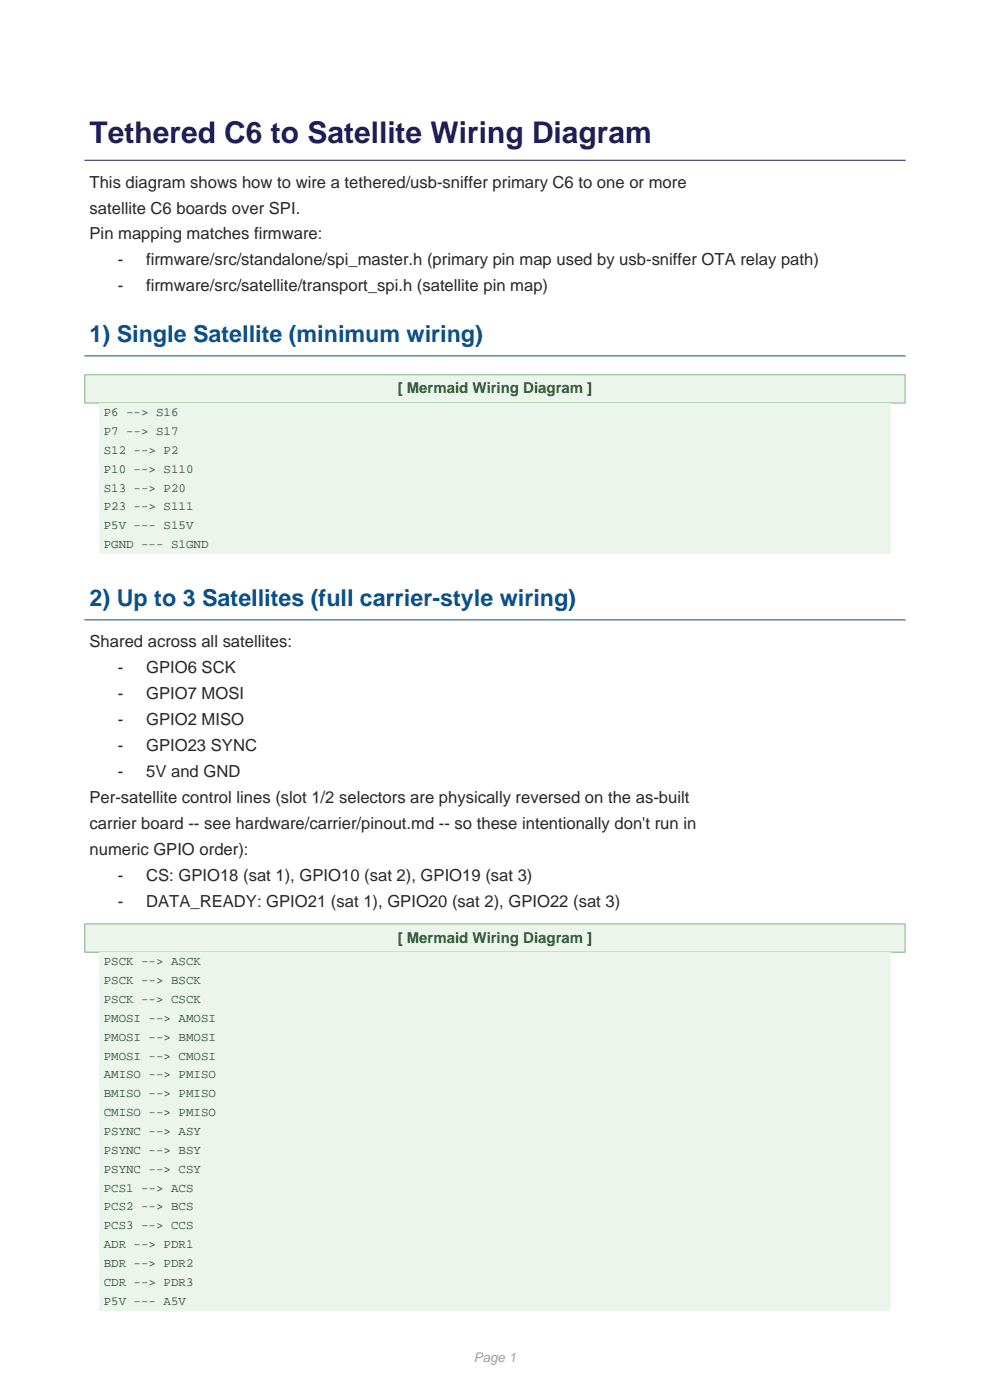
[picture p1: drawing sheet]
<svg xmlns="http://www.w3.org/2000/svg" width="210mm" height="297mm" viewBox="0 0 210 297" stroke-linecap="round" stroke-linejoin="round" font-family="sans-serif">
<defs><g id="words">
<text font-size="6.3" fill="#1e1e5a" x="19" y="30.4">Tethered C6 to Satellite Wiring Diagram</text>
<g font-size="4.9" fill="#0a508c">
<text x="19" y="72.5">1) Single Satellite (minimum wiring)</text>
<text x="19" y="128.5">2) Up to 3 Satellites (full carrier-style wiring)</text>
</g>
<g font-size="3.5" fill="#282828">
<text x="19" y="39.8">This diagram shows how to wire a tethered/usb-sniffer primary C6 to one or more</text>
<text x="19" y="45.3">satellite C6 boards over SPI.</text>
<text x="19" y="50.8">Pin mapping matches firmware:</text>
<text x="25" y="56.3">-</text>
<text x="31" y="56.3">firmware/src/standalone/spi_master.h (primary pin map used by usb-sniffer OTA relay path)</text>
<text x="25" y="61.8">-</text>
<text x="31" y="61.8">firmware/src/satellite/transport_spi.h (satellite pin map)</text>
<text x="19" y="137.3">Shared across all satellites:</text>
<text x="25" y="142.8">-</text>
<text x="31" y="142.8">GPIO6 SCK</text>
<text x="25" y="148.3">-</text>
<text x="31" y="148.3">GPIO7 MOSI</text>
<text x="25" y="153.8">-</text>
<text x="31" y="153.8">GPIO2 MISO</text>
<text x="25" y="159.3">-</text>
<text x="31" y="159.3">GPIO23 SYNC</text>
<text x="25" y="164.8">-</text>
<text x="31" y="164.8">5V and GND</text>
<text x="19" y="170.3">Per-satellite control lines (slot 1/2 selectors are physically reversed on the as-built</text>
<text x="19" y="175.8">carrier board -- see hardware/carrier/pinout.md -- so these intentionally don't run in</text>
<text x="19" y="181.3">numeric GPIO order):</text>
<text x="25" y="186.8">-</text>
<text x="31" y="186.8">CS: GPIO18 (sat 1), GPIO10 (sat 2), GPIO19 (sat 3)</text>
<text x="25" y="192.3">-</text>
<text x="31" y="192.3">DATA_READY: GPIO21 (sat 1), GPIO20 (sat 2), GPIO22 (sat 3)</text>
</g>
<g font-size="3.2" fill="#286428">
<text x="84.4" y="83.5">[ Mermaid Wiring Diagram ]</text>
<text x="84.4" y="200">[ Mermaid Wiring Diagram ]</text>
</g>
<text font-size="2.8" fill="#a0a0a0" x="100.5" y="288.8">Page 1</text>
<g font-size="2.6" fill="#325032">
<text x="22" y="88.3">P6 --&gt; S16</text>
<text x="22" y="92.3">P7 --&gt; S17</text>
<text x="22" y="96.3">S12 --&gt; P2</text>
<text x="22" y="100.3">P10 --&gt; S110</text>
<text x="22" y="104.3">S13 --&gt; P20</text>
<text x="22" y="108.3">P23 --&gt; S111</text>
<text x="22" y="112.3">P5V --- S15V</text>
<text x="22" y="116.3">PGND --- S1GND</text>
<text x="22" y="204.8">PSCK --&gt; ASCK</text>
<text x="22" y="208.8">PSCK --&gt; BSCK</text>
<text x="22" y="212.8">PSCK --&gt; CSCK</text>
<text x="22" y="216.8">PMOSI --&gt; AMOSI</text>
<text x="22" y="220.8">PMOSI --&gt; BMOSI</text>
<text x="22" y="224.8">PMOSI --&gt; CMOSI</text>
<text x="22" y="228.8">AMISO --&gt; PMISO</text>
<text x="22" y="232.8">BMISO --&gt; PMISO</text>
<text x="22" y="236.8">CMISO --&gt; PMISO</text>
<text x="22" y="240.8">PSYNC --&gt; ASY</text>
<text x="22" y="244.8">PSYNC --&gt; BSY</text>
<text x="22" y="248.8">PSYNC --&gt; CSY</text>
<text x="22" y="252.8">PCS1 --&gt; ACS</text>
<text x="22" y="256.8">PCS2 --&gt; BCS</text>
<text x="22" y="260.8">PCS3 --&gt; CCS</text>
<text x="22" y="264.8">ADR --&gt; PDR1</text>
<text x="22" y="268.8">BDR --&gt; PDR2</text>
<text x="22" y="272.8">CDR --&gt; PDR3</text>
<text x="22" y="276.8">P5V --- A5V</text>
</g>
</g></defs>
<path d="M18 34h174" fill="none" stroke="#1e1e5a" stroke-width=".21"/>
<path d="M18 75.5h174" fill="none" stroke="#0a508c" stroke-width=".21"/>
<path d="M18 79.5h174v6h-174z" fill="#ebf5eb" stroke="#82b482" stroke-width=".21"/>
<g fill="#ebf5eb">
<path d="M21 85.5h168v4h-168z"/>
<path d="M21 89.5h168v4h-168z"/>
<path d="M21 93.5h168v4h-168z"/>
<path d="M21 97.5h168v4h-168z"/>
<path d="M21 101.5h168v4h-168z"/>
<path d="M21 105.5h168v4h-168z"/>
<path d="M21 109.5h168v4h-168z"/>
<path d="M21 113.5h168v4h-168z"/>
</g>
<path d="M18 131.5h174" fill="none" stroke="#0a508c" stroke-width=".21"/>
<path d="M18 196h174v6h-174z" fill="#ebf5eb" stroke="#82b482" stroke-width=".21"/>
<g fill="#ebf5eb">
<path d="M21 202h168v4h-168z"/>
<path d="M21 206h168v4h-168z"/>
<path d="M21 210h168v4h-168z"/>
<path d="M21 214h168v4h-168z"/>
<path d="M21 218h168v4h-168z"/>
<path d="M21 222h168v4h-168z"/>
<path d="M21 226h168v4h-168z"/>
<path d="M21 230h168v4h-168z"/>
<path d="M21 234h168v4h-168z"/>
<path d="M21 238h168v4h-168z"/>
<path d="M21 242h168v4h-168z"/>
<path d="M21 246h168v4h-168z"/>
<path d="M21 250h168v4h-168z"/>
<path d="M21 254h168v4h-168z"/>
<path d="M21 258h168v4h-168z"/>
<path d="M21 262h168v4h-168z"/>
<path d="M21 266h168v4h-168z"/>
<path d="M21 270h168v4h-168z"/>
<path d="M21 274h168v4h-168z"/>
</g>
<use href="#words"/>
</svg>
